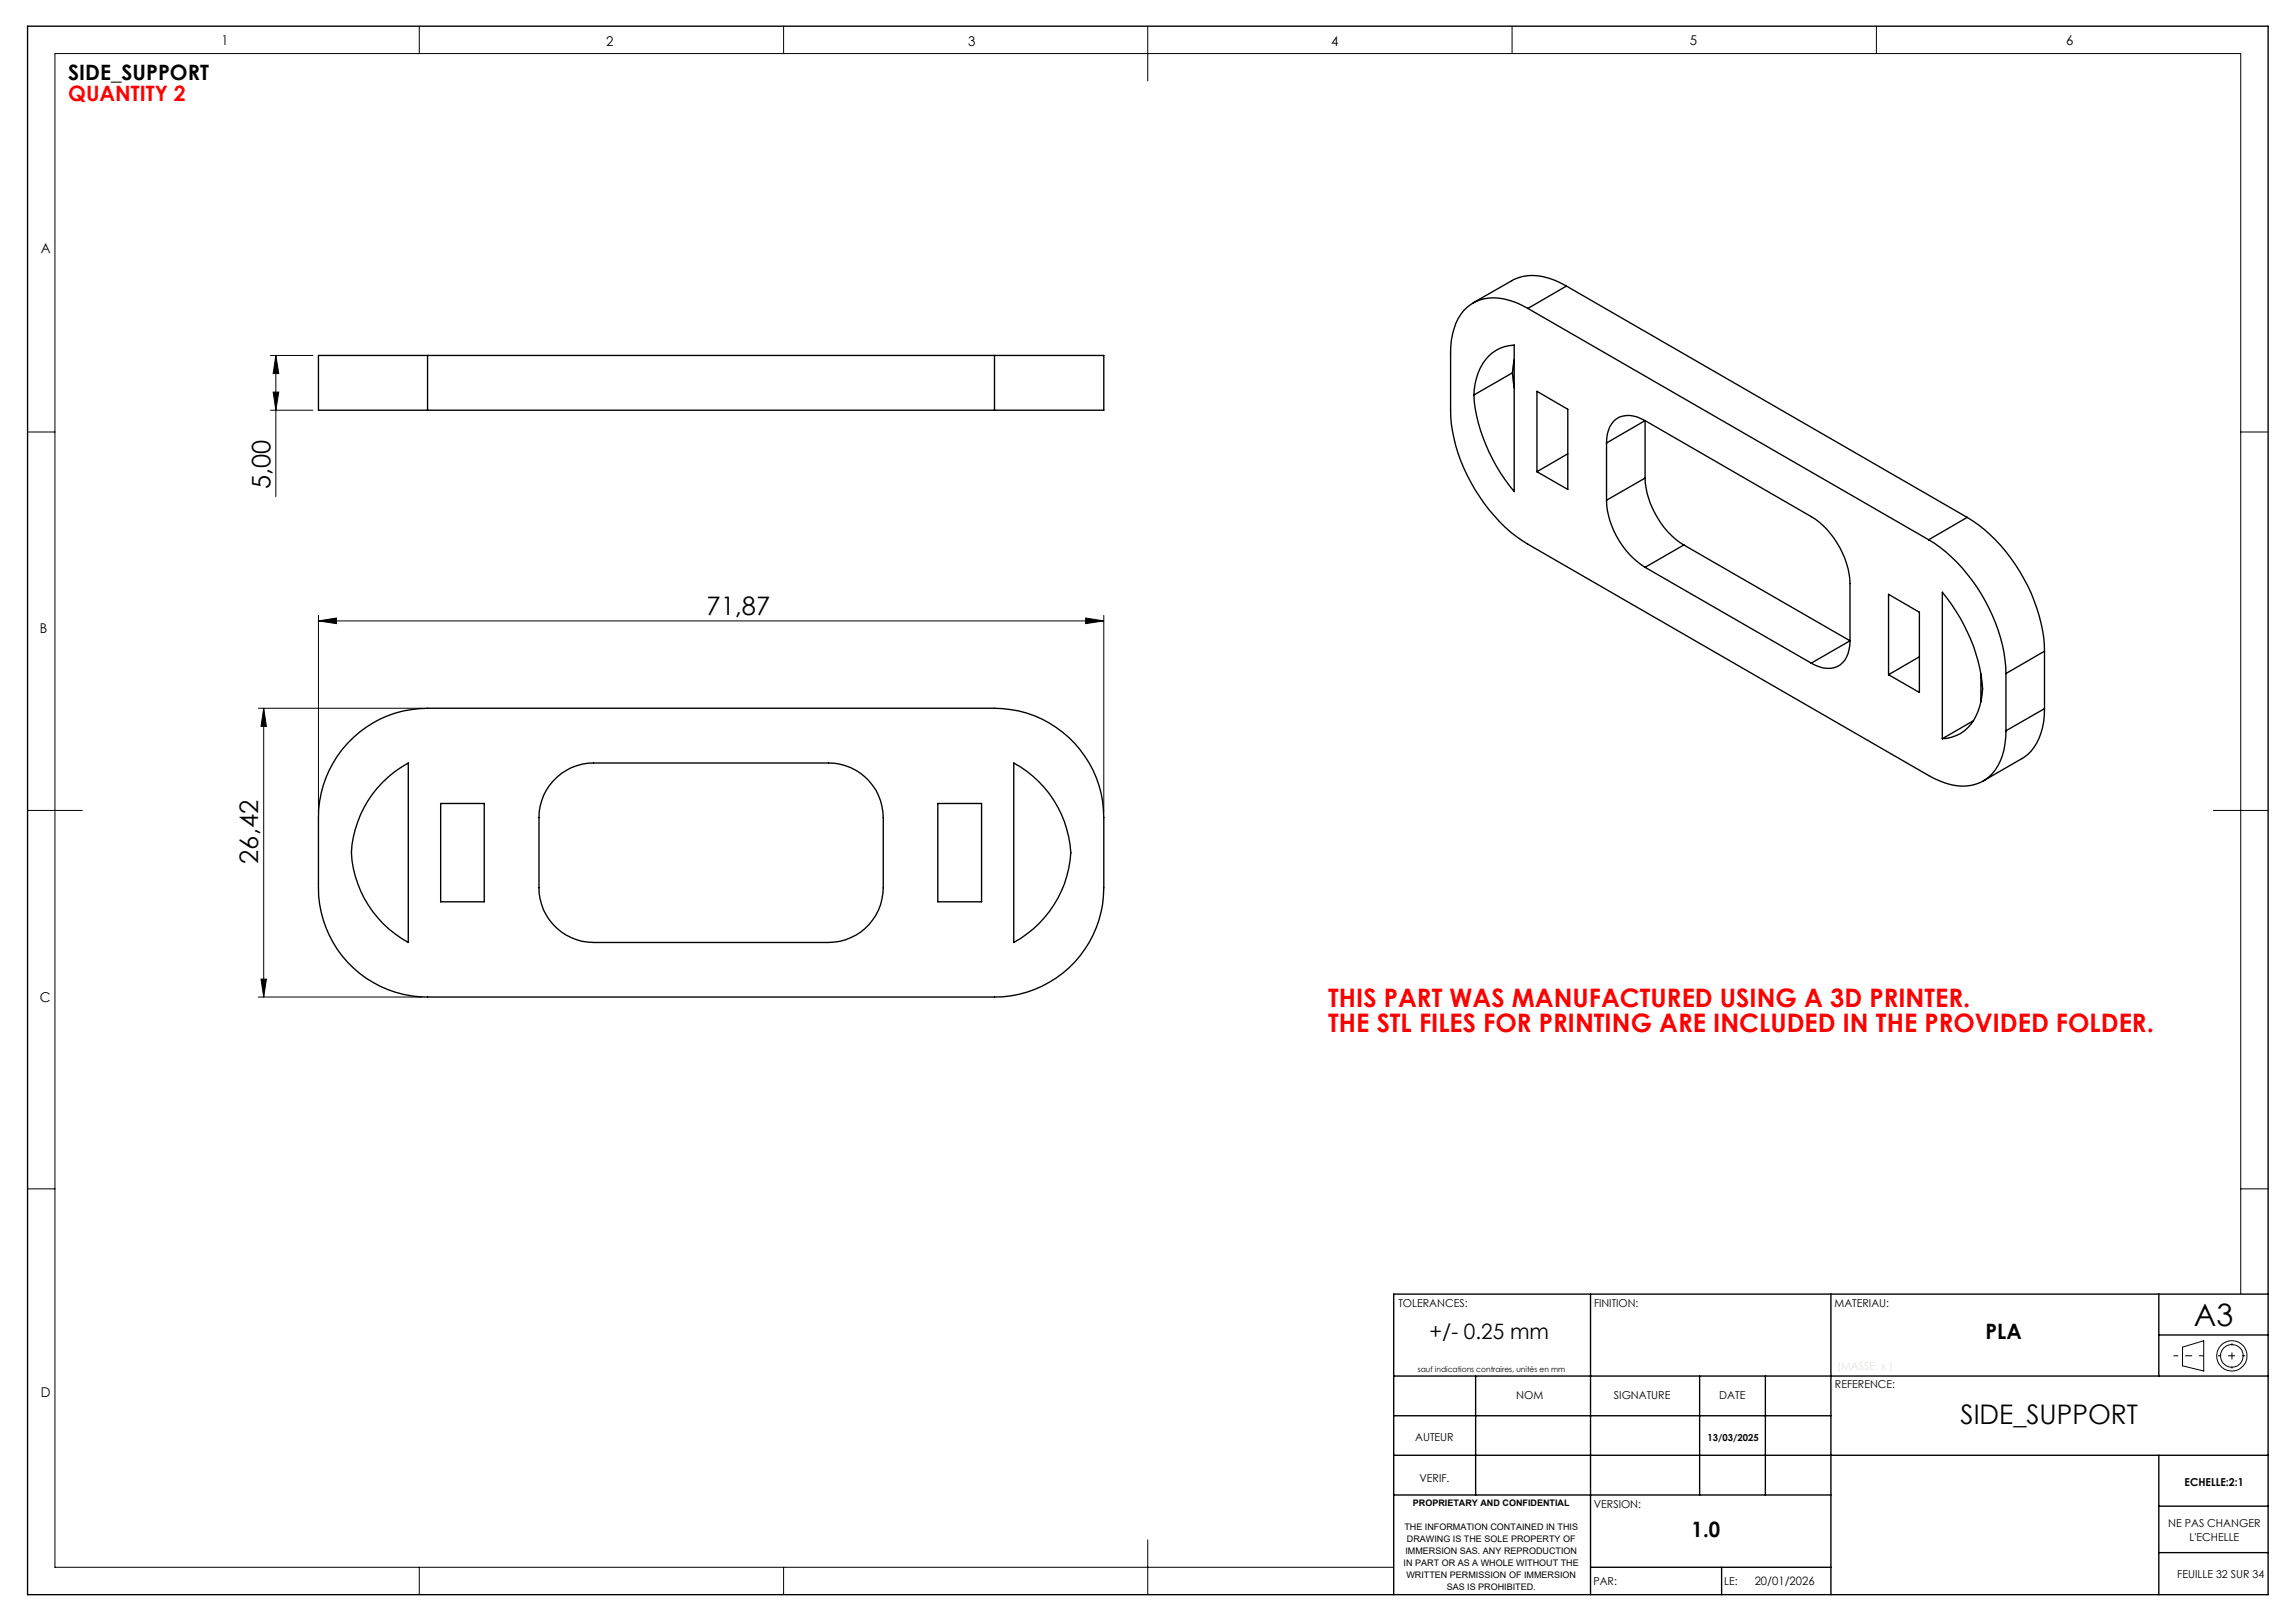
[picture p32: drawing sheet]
<svg xmlns="http://www.w3.org/2000/svg" width="420mm" height="297mm" viewBox="0 0 420 297" stroke-linecap="round" stroke-linejoin="round" font-family="sans-serif">
<defs><g id="words">
<text font-size="5.6" x="401.5" y="242.6">A3</text>
<text font-size="4.9" x="358.8" y="260.7">SIDE_SUPPORT</text>
<g font-size="4.7">
<text x="49.5" y="89.6" transform="rotate(-90 49.5 89.6)">5,00</text>
<text x="129.3" y="112.6">71,87</text>
<text x="47.3" y="158" transform="rotate(-90 47.3 158)">26,42</text>
</g>
<g font-size="4.7" fill="#f00">
<text x="243.1" y="184.3">THIS PART WAS MANUFACTURED USING A 3D PRINTER.</text>
<text x="243.1" y="188.8">THE STL FILES FOR PRINTING ARE INCLUDED IN THE PROVIDED FOLDER.</text>
</g>
<g font-size="3.9">
<text x="12.5" y="14.7">SIDE_SUPPORT</text>
<text x="261.6" y="245">+/- 0.25 mm</text>
<text x="363.4" y="245">PLA</text>
<text x="309.6" y="281.3">1.0</text>
</g>
<text font-size="3.9" fill="#f00" x="12.5" y="18.6">QUANTITY 2</text>
<g font-size="2.5">
<text x="40.5" y="8.2">1</text>
<text x="110.9" y="8.4">2</text>
<text x="177.2" y="8.4">3</text>
<text x="243.6" y="8.4">4</text>
<text x="309.3" y="8.2">5</text>
<text x="378.1" y="8.2">6</text>
<text x="7.4" y="46.4">A</text>
<text x="7.3" y="115.8">B</text>
<text x="7.3" y="183.3">C</text>
<text x="7.5" y="255.6">D</text>
</g>
<text font-size="2.1" x="321.1" y="290.1">20/01/2026</text>
<g font-size="2">
<text x="255.9" y="239.1">TOLERANCES:</text>
<text x="291.7" y="239.1">FINITION:</text>
<text x="335.7" y="239.1">MATERIAU:</text>
<text x="277.5" y="256.1">NOM</text>
<text x="295.4" y="256.1">SIGNATURE</text>
<text x="314.6" y="256.1">DATE</text>
<text x="335.8" y="254">REFERENCE:</text>
<text x="259" y="263.6">AUTEUR</text>
<text x="259.8" y="271.2">VERIF.</text>
<text x="291.7" y="276">VERSION:</text>
<text x="399.8" y="272">ECHELLE:2:1</text>
<text x="396.8" y="279.5">NE PAS CHANGER</text>
<text x="400.7" y="282">L'ECHELLE</text>
<text x="291.6" y="290.1">PAR:</text>
<text x="315.5" y="290.1">LE:</text>
<text x="398.5" y="288.7">FEUILLE 32 SUR 34</text>
</g>
<text font-size="1.8" x="312.5" y="263.7">13/03/2025</text>
<g font-size="1.6">
<text x="258.6" y="275.6">PROPRIETARY AND CONFIDENTIAL</text>
<text x="257" y="280">THE INFORMATION CONTAINED IN THIS</text>
<text x="256.9" y="286.6">IN PART OR AS A WHOLE WITHOUT THE</text>
<text x="257.2" y="284.4">IMMERSION SAS. ANY REPRODUCTION</text>
<text x="257.5" y="282.2">DRAWING IS THE SOLE PROPERTY OF</text>
<text x="257.4" y="288.8">WRITTEN PERMISSION OF IMMERSION</text>
<text x="264.8" y="291">SAS IS PROHIBITED.</text>
</g>
<text font-size="1.4" x="259.5" y="251">sauf indications contraires, unités en mm</text>
</g></defs>
<g fill="none" stroke="#000" stroke-width=".25">
<path d="M5 4.8h410.1v287h-410.1zM279.6 56.4a11.1 11.1 0 0 0-8.8-1.5 7.7 7.7 0 0 0-5 6.3l-.2 1.1-.1 2.3v10.5a31.3 31.3 0 0 0 8.9 20.4 22.5 22.5 0 0 0 5.2 4.1l73.4 42.3a10.9 10.9 0 0 0 8.8 1.5 8.3 8.3 0 0 0 5.1-7.3l.2-2.4M279.6 56.4l73.4 42.4M286.7 52.3a10.9 10.9 0 0 0-8.9-1.5l-.8 .3-7.4 4.3M286.7 52.3l-7.1 4.1M286.7 52.3l73.3 42.4M78.2 65h-19.9v10.1h19.9M78.2 75.1h103.8M78.2 65v10.1M78.2 65h103.8M182 65h20v10.1h-20M182 65v10.1"/>
<path d="M272.5 65.1a6.8 6.8 0 0 1 4.6-2v26.9a31.6 31.6 0 0 1-7.4-17.7 10.5 10.5 0 0 1 2.8-7.2zM276.8 68.2l.3 2.7M276.8 68.2l-7.1 4.1M277.1 65.8l-.3 2.4M281.3 71.6l5.6 3.3v14.7l-5.6-3.3zM301.1 77l30.4 17.5a15.8 15.8 0 0 1 7.1 12.3v10.5M301.1 77a4.8 4.8 0 0 0-5.3-.3 5 5 0 0 0-1.8 4.4M301.1 77l-7.1 4.1M301.1 77v10.5M286.9 83l-5.6 3.3M294 91.5a15.6 15.6 0 0 0 7.1 12.3M294 81.1v10.4"/>
<path d="M301.1 87.5a15.8 15.8 0 0 0 7.1 12.2M301.1 87.5l-7.1 4M308.2 99.7l-7.1 4.1M308.2 99.7l30.4 17.6M353 98.8a31.5 31.5 0 0 1 14.1 23.2v1.3M360 94.7a31.5 31.5 0 0 1 14.1 23.2l.1 1.3M360 94.7l-7 4.1M301.1 103.8l30.4 17.6M338.6 117.3a4.8 4.8 0 0 1-2.4 4.7 5.1 5.1 0 0 1-4.7-.6M338.6 117.3l-7.1 4.1M345.6 108.8l5.7 3.2v14.7l-5.7-3.2zM355.5 108.4a31.8 31.8 0 0 1 7.3 17.6 9.8 9.8 0 0 1-4.1 8.3 7.6 7.6 0 0 1-3.2 .9z"/>
<path d="M374.2 119.2l-7.1 4.1M374.2 119.2v10.5M63.6 136a19.7 19.7 0 0 1 14.6-6.4h103.8a20 20 0 0 1 20 20v12.9a20 20 0 0 1-20 20h-103.8a20 20 0 0 1-19.9-20v-12.9a19.9 19.9 0 0 1 5.3-13.6zM185.5 139.6a20.1 20.1 0 0 1 10.5 16.4 20.2 20.2 0 0 1-10.5 16.5zM351.3 120.2l-5.7 3.3M361.1 131.9l-5.6 3.3M362.5 123.3v5.1M367.1 123.3v10.4M374.2 129.7a11.2 11.2 0 0 1-3.1 8.4l-1.1 .7-7.1 4.1M374.2 129.7l-7.1 4M70.1 143.1a19.5 19.5 0 0 1 4.6-3.5v32.9a20 20 0 0 1-10.4-16.5 19.7 19.7 0 0 1 5.8-12.9zM80.6 147h8v18h-8z"/>
<path d="M101.2 142.9a9.8 9.8 0 0 1 7.4-3.3h43a10 10 0 0 1 10 10v12.9a10 10 0 0 1-10 10h-43a10 10 0 0 1-10-10v-12.9a10 10 0 0 1 2.6-6.7zM171.6 147h8v18h-8zM291.1 236.8v55M335.1 236.8v55M395.1 236.8v15M415.1 236.8h-160v55M255.1 251.8h160M255.1 259.1h80M270.1 251.8v21.8M311 251.8v21.8M323.1 251.8v21.8M395.1 244.3h20"/>
<path d="M255.1 266.3h160M255.1 273.6h80M395.1 275.6h20M395.1 266.3v25.5M291.1 286.8h44M315.1 286.8v5M395.1 284.1h20"/>
</g>
<g fill="none" stroke="#000" stroke-width=".18">
<path d="M76.7 4.8v5M143.4 4.8v5M210 4.8v10M276.7 4.8v5M343.4 4.8v5M5 79.1h5.1M49.5 65h7.8M49.5 75.1h7.8M50 71.8h1l-.5 3.3zM50.5 65l.5 3.4h-1zM50.5 65v25.9M410.1 79.1h5"/>
<path d="M58.3 113.6l3.3-.5v1zM58.3 112.6v36M58.3 113.6h143.7M198.7 113.1l3.3 .5-3.3 .5zM202 112.6v36M47.3 129.6h30M48.3 129.6l.5 3.3h-1zM48.3 129.6v52.9M5 148.3h10.1M405.1 148.3h10M47.8 179.2h1l-.5 3.3zM47.3 182.5h30"/>
<path d="M5 217.6h5.1M410.1 217.6h5M410.1 236.8v-227h-400v277h245M399.4 246.5l3.9-1.1v5.5l-3.9-1zM76.7 286.8v5M143.4 286.8v5M210 281.8v10"/>
<circle cx="408.4" cy="248.1" r="2.08"/>
<circle cx="408.4" cy="248.1" r="2.78"/>
</g>
<path d="M397.8 248.1h5.5" fill="none" stroke="#000" stroke-width=".18" stroke-dasharray="30.5 1.3 1.3 1.3" stroke-dashoffset="29.6" stroke-linecap="butt"/>
<path d="M408.5 245.8v4.6" fill="none" stroke="#000" stroke-width=".18" stroke-dasharray="30.5 1.3 1.3 1.3" stroke-dashoffset="30.1" stroke-linecap="butt"/>
<path d="M405.9 248.1h5" fill="none" stroke="#000" stroke-width=".18" stroke-dasharray="30.5 1.3 1.3 1.3" stroke-dashoffset="29.9" stroke-linecap="butt"/>
<g fill="#000">
<path d="M58.3 113.6l3.3-.5v1zM198.7 113.1l3.3 .5-3.3 .5z"/>
<path d="M48.3 129.6l.5 3.3h-1zM47.8 179.2h1l-.5 3.3zM50.5 65l.5 3.4h-1zM50 71.8h1l-.5 3.3z"/>
</g>
<use href="#words"/>
</svg>
